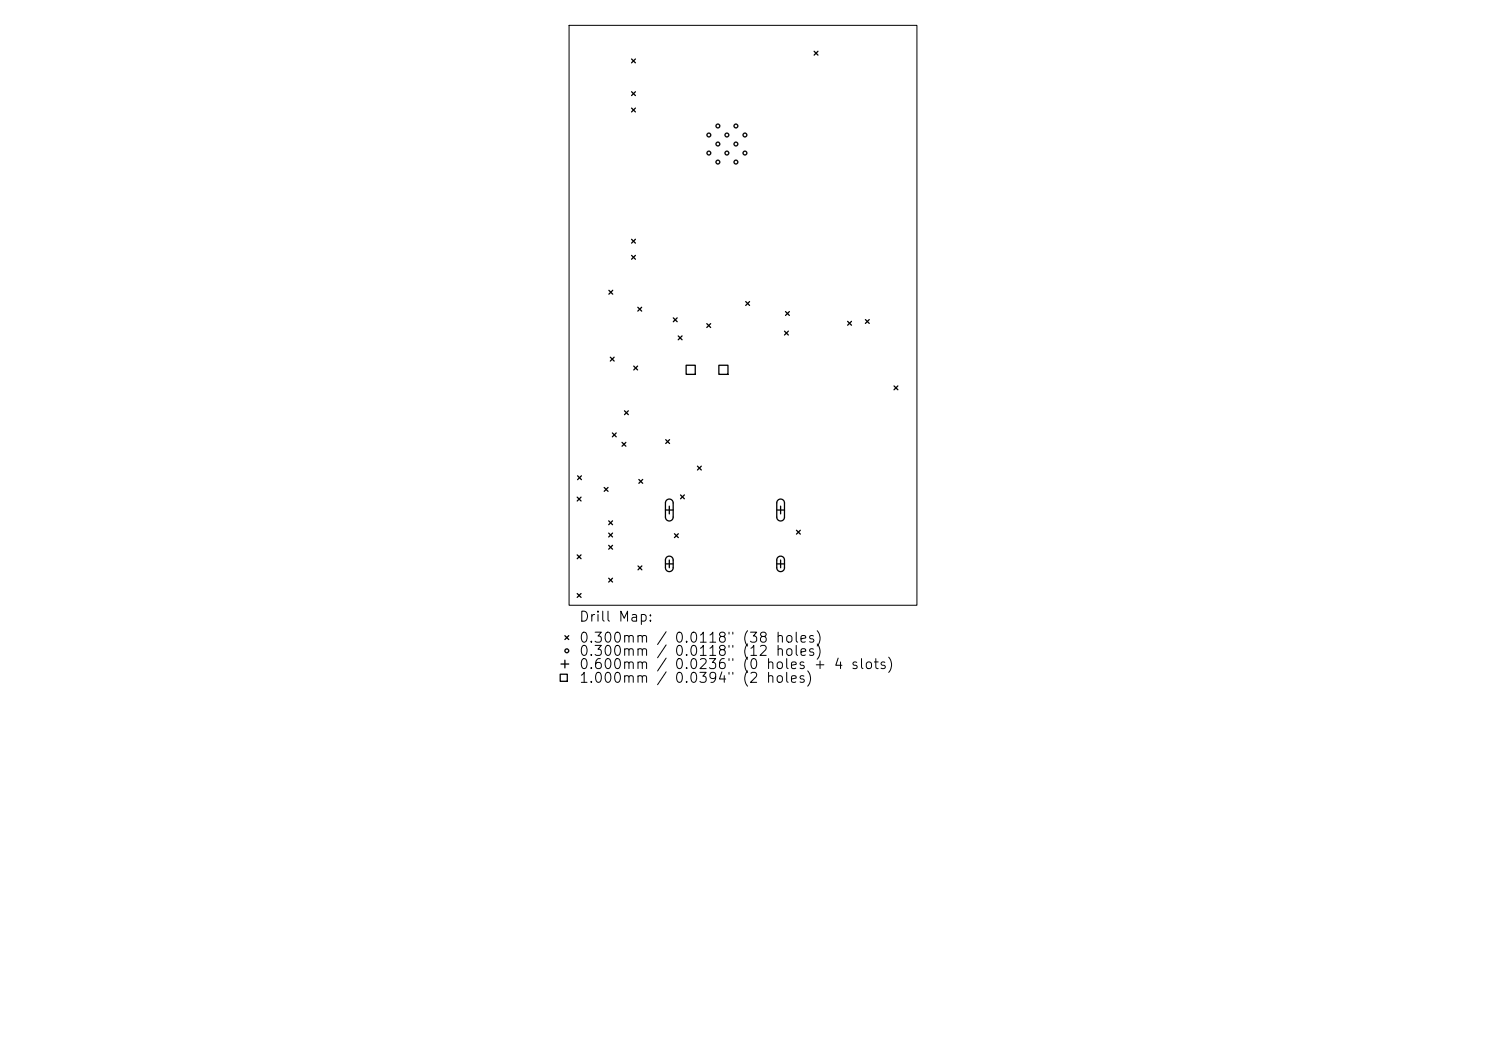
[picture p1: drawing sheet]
<svg xmlns="http://www.w3.org/2000/svg" width="297mm" height="210mm" viewBox="0 0 297 210" stroke-linecap="round" stroke-linejoin="round" font-family="sans-serif">
<defs><g id="words">
<g font-size="2">
<text x="115.6" y="124.7">Drill Map:</text>
<text x="115.6" y="128.9">0.300mm / 0.0118&quot; (38 holes)</text>
<text x="115.6" y="131.6">0.300mm</text>
<text x="134.7" y="131.6">0.0118&quot; (12</text>
<text x="115.6" y="134.2">0.600mm</text>
<text x="115.6" y="136.9">1.000mm / 0.0394&quot; (2 holes)</text>
<text x="134.7" y="134.2">0.0236&quot; (0 holes + 4 slots)</text>
</g>
</g></defs>
<path d="M113.7 5.1h69.6v115.8h-69.6z" fill="none" stroke="#000" stroke-width=".2"/>
<g fill="none" stroke="#000" stroke-width=".26">
<path d="M126.2 11.8l.8 .8M126.2 18.3l.8 .8M127 11.8l-.8 .8M127 18.3l-.8 .8M162.7 10.2l.8 .8M163.5 10.2l-.8 .8M126.2 21.6l.8 .8M127 21.6l-.8 .8M121.7 58l.8 .8M122.5 58l-.8 .8M126.2 47.8l.8 .8M126.2 51l.8 .8"/>
<path d="M127 47.8l-.8 .8M127 51l-.8 .8M122 71.4l.8 .7M122.8 71.4l-.8 .7M126.7 73.1l.7 .8M127.4 73.1l-.7 .8M127.5 61.4l.7 .8M128.2 61.4l-.7 .8M134.6 63.5l.7 .8M135.3 63.5l-.7 .8M135.5 67.1l.8 .8M136.3 67.1l-.8 .8"/>
<path d="M137.1 73h1.9v1.8h-1.9zM141.3 64.7l.7 .7M142 64.7l-.7 .7M143.7 73h1.8v1.8h-1.8zM149 60.3l.8 .7M149.8 60.3l-.8 .7M156.8 66.2l.8 .7M157 62.3l.8 .7M157.6 66.2l-.8 .7M157.8 62.3l-.8 .7M169.4 64.2l.8 .8M170.2 64.2l-.8 .8"/>
<path d="M173 63.9l.7 .7M173.7 63.9l-.7 .7M178.7 77.1l.8 .8M179.5 77.1l-.8 .8M115.4 99.3l.7 .8M115.4 95.1l.8 .7M116.1 99.3l-.7 .8M116.2 95.1l-.8 .7M120.8 97.4l.7 .8M121.5 97.4l-.7 .8M122.4 86.5l.8 .8M123.2 86.5l-.8 .8"/>
<path d="M124.3 88.4l.8 .8M124.8 82.1l.8 .8M125.1 88.4l-.8 .8M125.6 82.1l-.8 .8M127.7 95.8l.8 .8M128.5 95.8l-.8 .8M133.1 87.9l.7 .7M133.2 99.9a.77 .77 0 0 1 .9-.1 .77 .77 0 0 1 .4 .7v2.8a.77 .77 0 0 1-.7 .8 .77 .77 0 0 1-.8-.8v-2.9zM133.8 87.9l-.7 .7M136 98.9l.8 .8M136.8 98.9l-.8 .8M139.4 93.1l.8 .8"/>
<path d="M140.2 93.1l-.8 .8M155.5 99.9a.77 .77 0 0 1 .8-.1 .77 .77 0 0 1 .5 .7v2.8a.77 .77 0 0 1-.8 .8 .77 .77 0 0 1-.8-.8l.1-2.9zM115.4 110.9l.7 .7M115.4 118.6l.7 .8M116.1 110.9l-.7 .7M116.1 118.6l-.7 .8M121.7 104.1l.7 .7M121.7 106.5l.7 .8M121.7 109l.7 .7M121.7 115.5l.7 .8M122.4 104.1l-.7 .7M122.4 106.5l-.7 .8"/>
<path d="M122.4 109l-.7 .7M122.4 115.5l-.7 .8M127.5 113.1l.8 .8M128.3 113.1l-.8 .8M133 101.9h1.5M133 112.7h1.5M133.2 111.4a.77 .77 0 0 1 .9-.2 .77 .77 0 0 1 .4 .7v1.5a.77 .77 0 0 1-.7 .8 .77 .77 0 0 1-.8-.8v-1.6zM133.8 101.1v1.6M133.8 111.9v1.5M134.8 106.6l.8 .8M135.6 106.6l-.8 .8M155.2 101.9h1.6"/>
<path d="M155.2 112.7h1.6M155.5 111.4a.77 .77 0 0 1 .8-.2 .77 .77 0 0 1 .5 .7v1.5a.77 .77 0 0 1-.8 .8 .77 .77 0 0 1-.8-.8l.1-1.6zM156 101.1v1.6M156 111.9v1.5M159.2 106l.8 .7M160 106l-.8 .7M112 134.7h1.4v1.4h-1.4zM112.1 132.7h1.6M112.9 127l.8 .8M112.9 131.9v1.6M113.7 127l-.8 .8"/>
<circle cx="141.7" cy="30.6" r=".39"/>
<circle cx="141.7" cy="27" r=".39"/>
<circle cx="143.5" cy="28.8" r=".39"/>
<circle cx="143.5" cy="25.2" r=".39"/>
<circle cx="143.5" cy="32.4" r=".39"/>
<circle cx="145.3" cy="27" r=".39"/>
<circle cx="145.3" cy="30.6" r=".39"/>
<circle cx="147.1" cy="28.8" r=".39"/>
<circle cx="147.1" cy="25.2" r=".39"/>
<circle cx="147.1" cy="32.4" r=".39"/>
<circle cx="148.9" cy="30.6" r=".39"/>
<circle cx="148.9" cy="27" r=".39"/>
<circle cx="113.3" cy="130" r=".39"/>
</g>
<use href="#words"/>
</svg>
